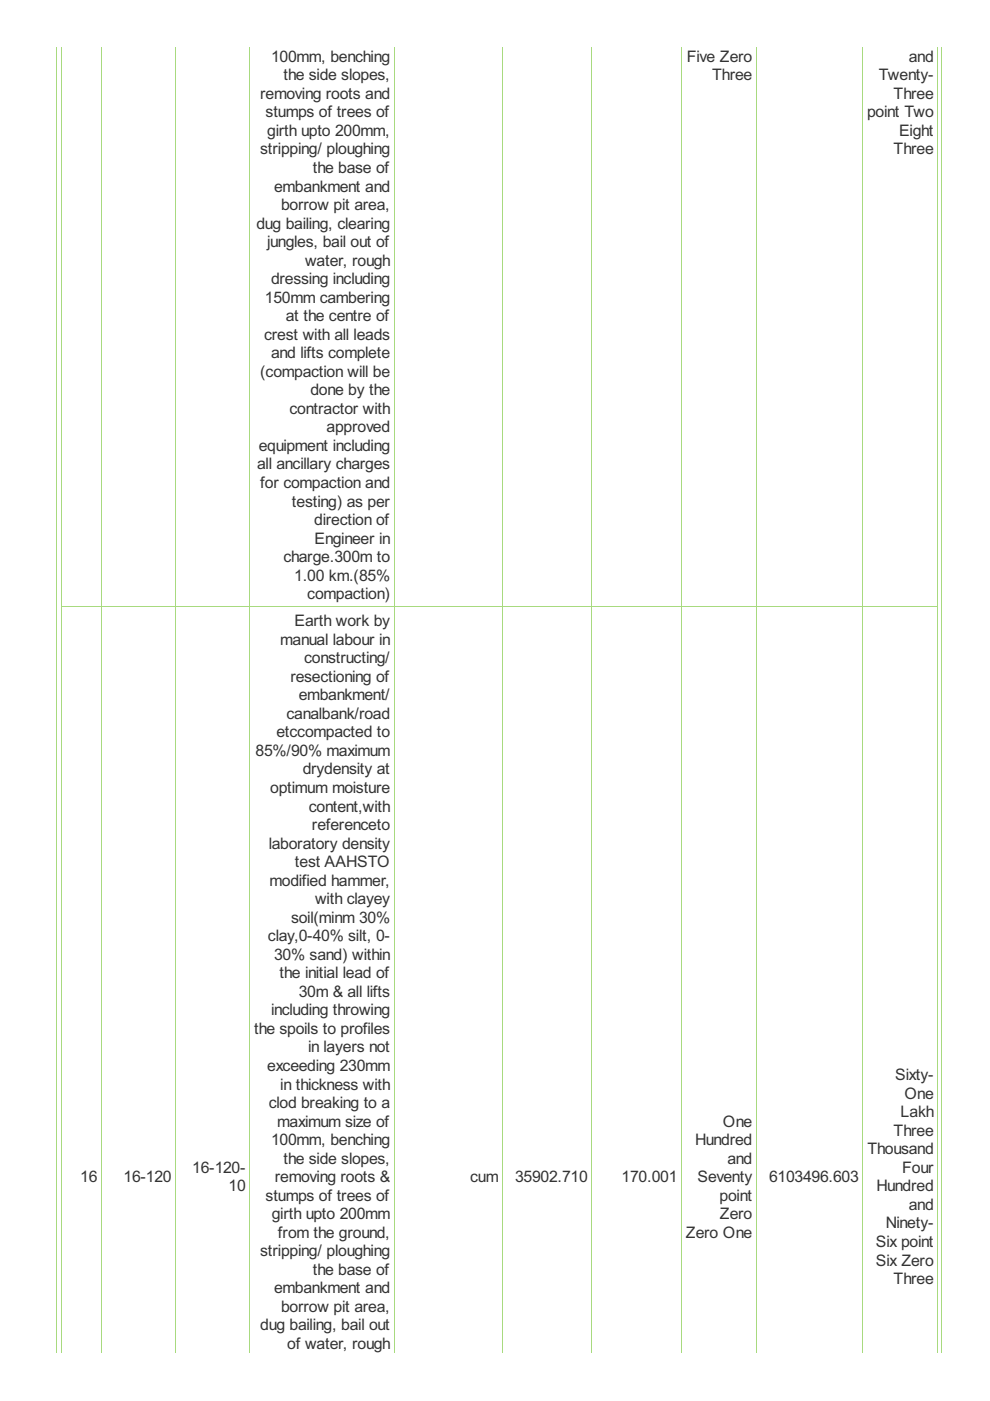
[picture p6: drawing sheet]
<svg xmlns="http://www.w3.org/2000/svg" width="210mm" height="297mm" viewBox="0 0 210 297" stroke-linecap="round" stroke-linejoin="round" font-family="sans-serif">
<defs><g id="words">
<g font-size="3.8" fill="#333">
<text x="57.5" y="13.1">100mm, benching</text>
<text x="60.1" y="17">the side slopes,</text>
<text x="145.6" y="13.1">Five Zero</text>
<text x="151" y="17">Three</text>
<text x="186.4" y="17">Twenty-</text>
<text x="192.7" y="13.1">and</text>
<text x="55.2" y="21">removing roots and</text>
<text x="189.5" y="21">Three</text>
<text x="56.3" y="24.9">stumps of trees of</text>
<text x="56.6" y="28.8">girth upto 200mm,</text>
<text x="183.8" y="24.9">point Two</text>
<text x="190.6" y="28.8">Eight</text>
<text x="55.2" y="32.7">stripping/ ploughing</text>
<text x="189.5" y="32.7">Three</text>
<text x="58.1" y="40.6">embankment and</text>
<text x="66.3" y="36.7">the base of</text>
<text x="59.6" y="44.5">borrow pit area,</text>
<text x="54.4" y="48.5">dug bailing, clearing</text>
<text x="56.6" y="52.4">jungles, bail out of</text>
<text x="64.7" y="56.3">water, rough</text>
<text x="56.2" y="64.2">150mm cambering</text>
<text x="57.5" y="60.2">dressing including</text>
<text x="60.6" y="68.1">at the centre of</text>
<text x="56" y="72">crest with all leads</text>
<text x="57.5" y="76">and lifts complete</text>
<text x="55.2" y="79.9">(compaction will be</text>
<text x="65.8" y="83.8">done by the</text>
<text x="61.4" y="87.8">contractor with</text>
<text x="54.8" y="95.6">equipment including</text>
<text x="69.3" y="91.7">approved</text>
<text x="54.5" y="99.5">all ancillary charges</text>
<text x="55.2" y="103.5">for compaction and</text>
<text x="61.9" y="107.4">testing) as per</text>
<text x="66.6" y="111.3">direction of</text>
<text x="60.1" y="119.2">charge.300m to</text>
<text x="66.7" y="115.3">Engineer in</text>
<text x="62.4" y="123.1">1.00 km.(85%</text>
<text x="65.2" y="127">compaction)</text>
<text x="59.4" y="136.7">manual labour in</text>
<text x="62.4" y="132.8">Earth work by</text>
<text x="64.5" y="140.6">constructing/</text>
<text x="61.6" y="144.6">resectioning of</text>
<text x="63.4" y="148.5">embankment/</text>
<text x="60.7" y="152.4">canalbank/road</text>
<text x="54.2" y="160.3">85%/90% maximum</text>
<text x="58.6" y="156.3">etccompacted to</text>
<text x="64.2" y="164.2">drydensity at</text>
<text x="57.3" y="168.1">optimum moisture</text>
<text x="65.5" y="172.1">content,with</text>
<text x="57" y="179.9">laboratory density</text>
<text x="66.1" y="176">referenceto</text>
<text x="62.5" y="183.8">test AAHSTO</text>
<text x="57.1" y="187.8">modified hammer,</text>
<text x="66.8" y="191.7">with clayey</text>
<text x="61.7" y="195.6">soil(minm 30%</text>
<text x="56.8" y="199.6">clay,0-40% silt, 0-</text>
<text x="58.1" y="203.5">30% sand) within</text>
<text x="59.3" y="207.4">the initial lead of</text>
<text x="57.5" y="215.3">including throwing</text>
<text x="63.4" y="211.4">30m &amp; all lifts</text>
<text x="53.9" y="219.2">the spoils to profiles</text>
<text x="56.6" y="227.1">exceeding 230mm</text>
<text x="65.3" y="223.1">in layers not</text>
<text x="59.4" y="231">in thickness with</text>
<text x="189.8" y="229">Sixty-</text>
<text x="191.8" y="233">One</text>
<text x="57" y="234.9">clod breaking to a</text>
<text x="58.8" y="238.9">maximum size of</text>
<text x="153.3" y="238.9">One</text>
<text x="190.9" y="236.9">Lakh</text>
<text x="57.5" y="242.8">100mm, benching</text>
<text x="147.4" y="242.8">Hundred</text>
<text x="183.9" y="244.7">Thousand</text>
<text x="189.5" y="240.8">Three</text>
<text x="17" y="250.6">16</text>
<text x="26.2" y="250.6">16-120</text>
<text x="40.8" y="248.7">16-120-</text>
<text x="58.3" y="250.6">removing roots &amp;</text>
<text x="60.1" y="246.7">the side slopes,</text>
<text x="99.7" y="250.6">cum</text>
<text x="109.2" y="250.6">35902.710</text>
<text x="131.8" y="250.6">170.001</text>
<text x="147.9" y="250.6">Seventy</text>
<text x="154.2" y="246.7">and</text>
<text x="163.1" y="250.6">6103496.603</text>
<text x="191.3" y="248.7">Four</text>
<text x="48.5" y="252.6">10</text>
<text x="56.3" y="254.6">stumps of trees of</text>
<text x="152.6" y="254.6">point</text>
<text x="185.9" y="252.6">Hundred</text>
<text x="192.7" y="256.5">and</text>
<text x="57.6" y="258.5">girth upto 200mm</text>
<text x="58.9" y="262.4">from the ground,</text>
<text x="145.4" y="262.4">Zero One</text>
<text x="152.6" y="258.5">Zero</text>
<text x="187.8" y="260.5">Ninety-</text>
<text x="55.2" y="266.4">stripping/ ploughing</text>
<text x="185.7" y="264.4">Six point</text>
<text x="185.7" y="268.3">Six Zero</text>
<text x="58.1" y="274.2">embankment and</text>
<text x="66.3" y="270.3">the base of</text>
<text x="189.5" y="272.3">Three</text>
<text x="59.6" y="278.1">borrow pit area,</text>
<text x="55.2" y="282.1">dug bailing, bail out</text>
<text x="60.9" y="286">of water, rough</text>
</g>
</g></defs>
<g fill="none" stroke="#a8da7f" stroke-width=".21">
<path d="M12 9.9v277M13 9.9v277M21.5 9.9v277M37.2 9.9v277M53 9.9v277M83.6 9.9v277M106.5 9.9v277M125.5 9.9v277M144.5 9.9v277M160.4 9.9v277M182.9 9.9v277M198.8 9.9v277"/>
<path d="M199.6 9.9v277M12.9 128.6h186"/>
</g>
<use href="#words"/>
</svg>
